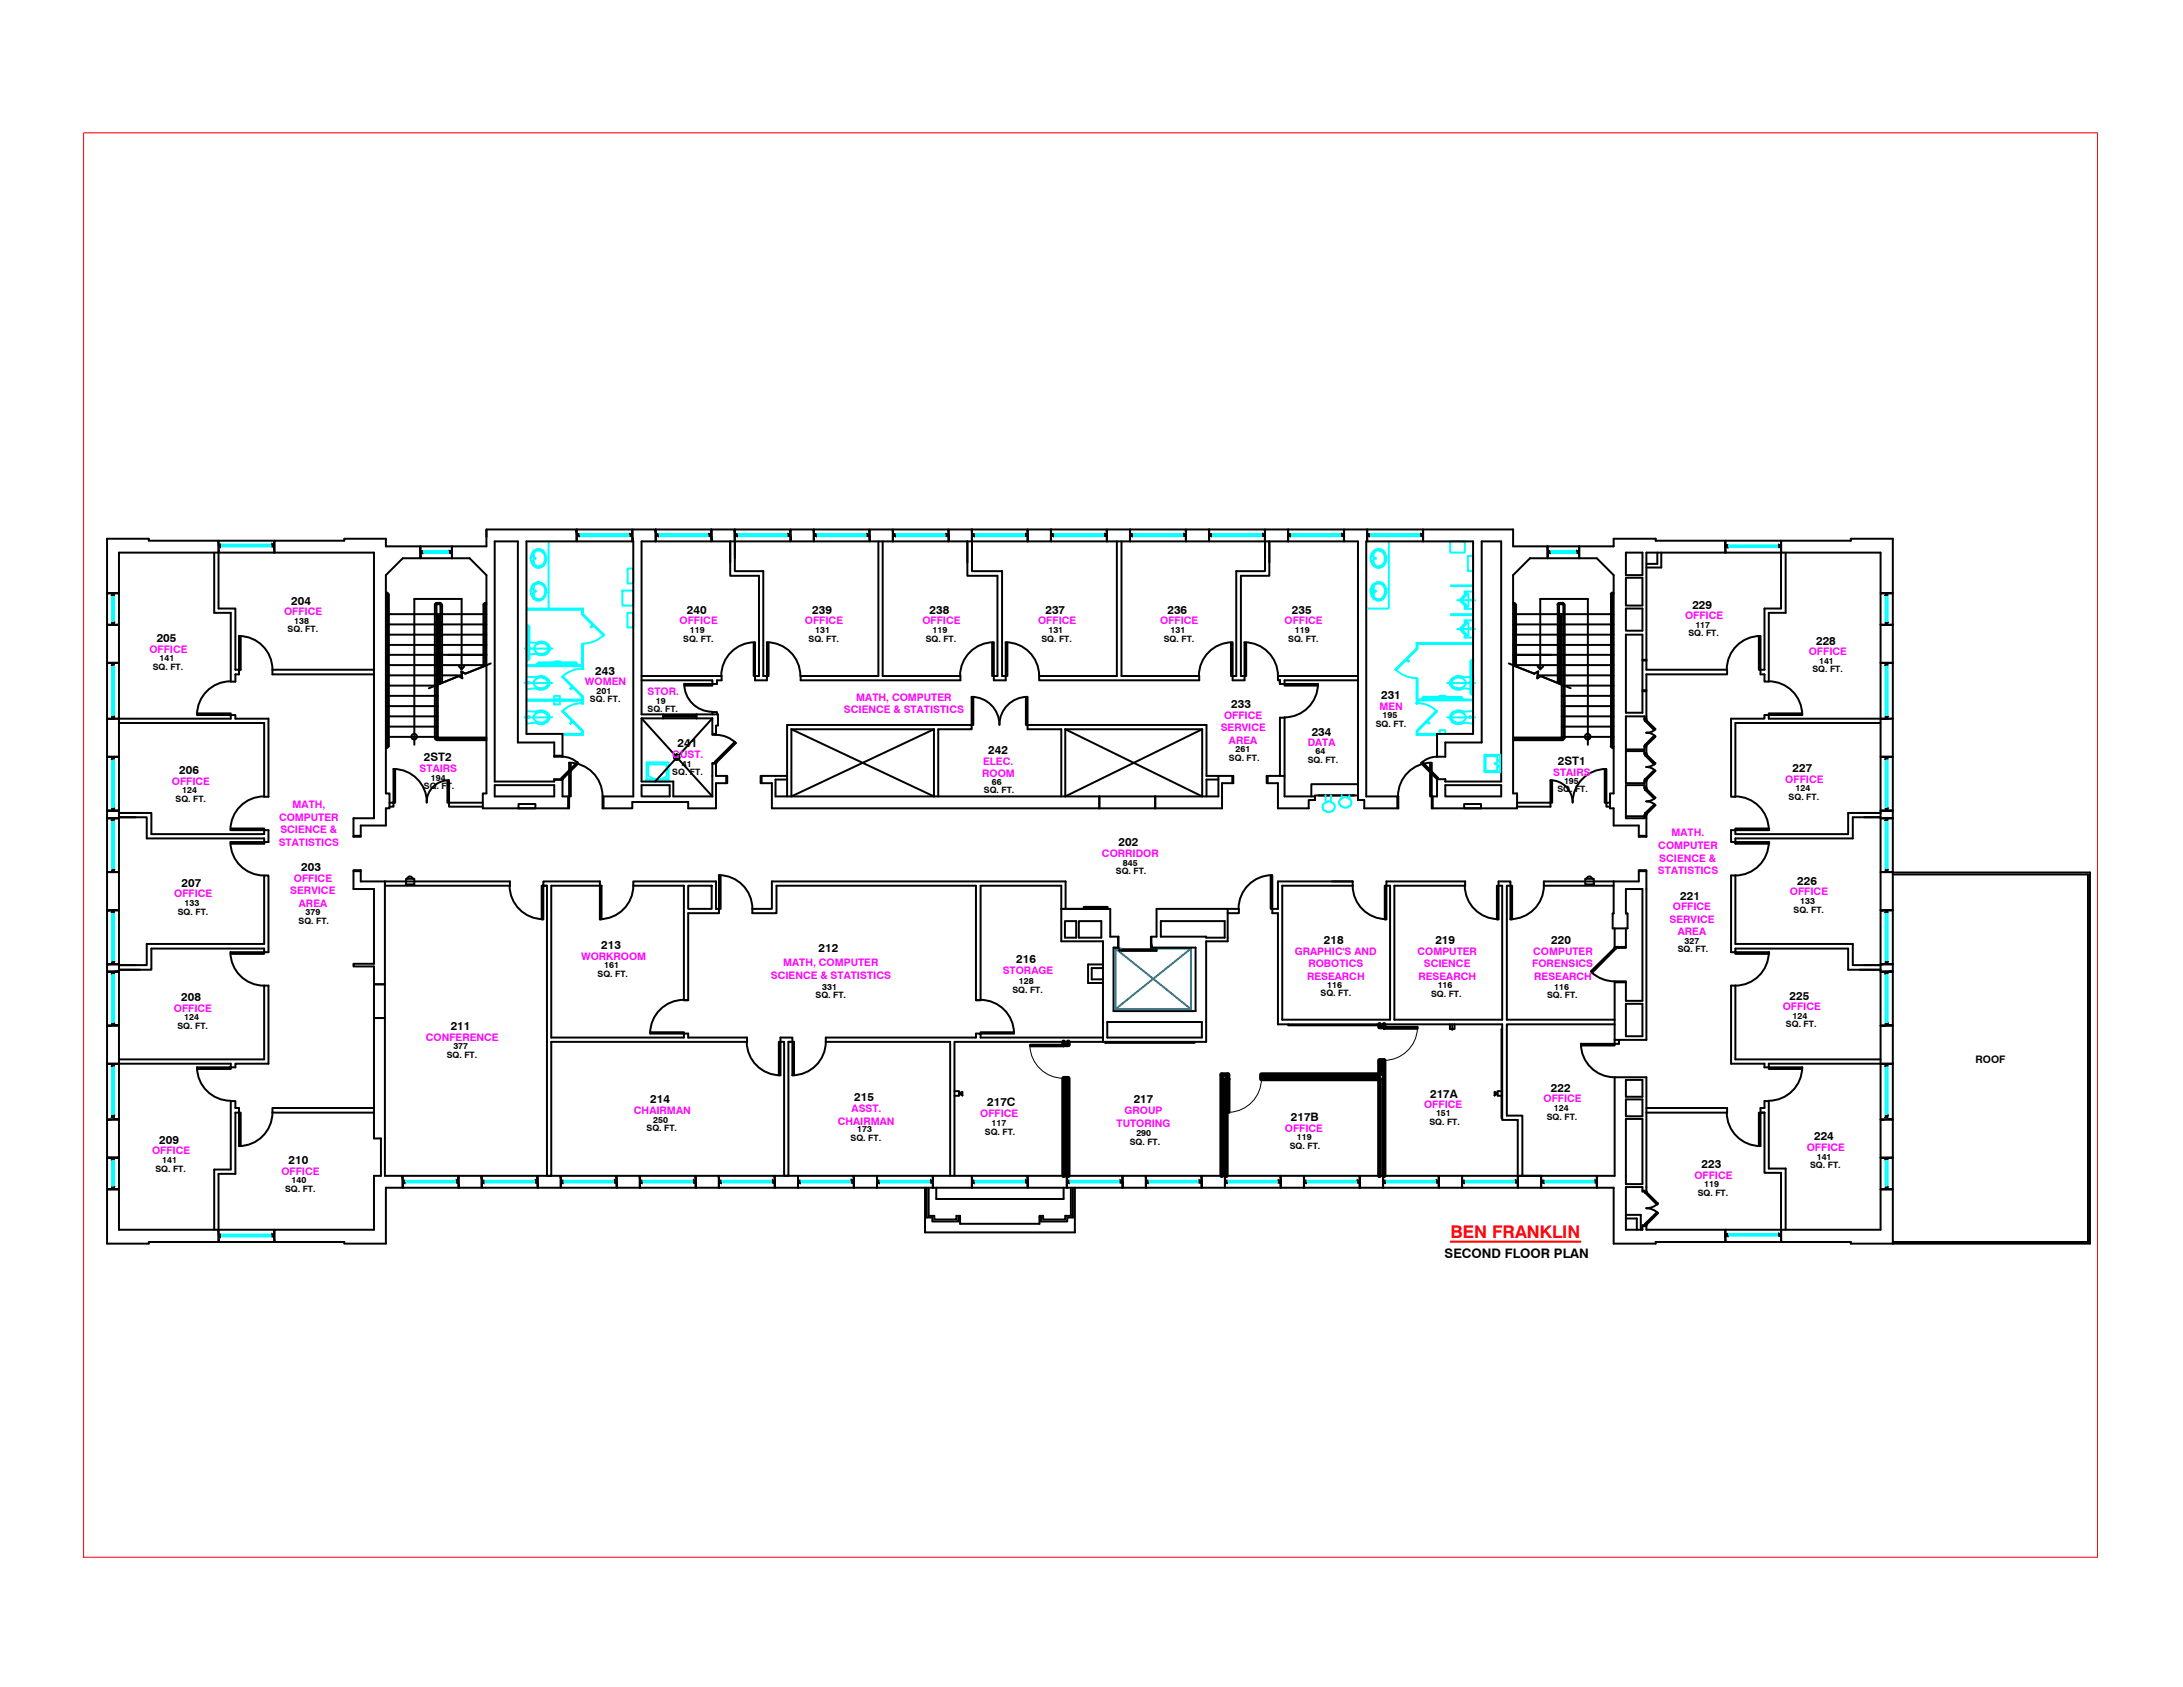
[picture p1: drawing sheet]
<svg xmlns="http://www.w3.org/2000/svg" width="279mm" height="216mm" viewBox="0 0 279 216" stroke-linecap="round" stroke-linejoin="round" font-family="sans-serif">
<defs><g id="words">
<text font-size="2.2" fill="#f00" x="185.7" y="158.4">BEN FRANKLIN</text>
<text font-size="1.7" x="184.9" y="161">SECOND FLOOR PLAN</text>
<g font-size="1.5">
<text x="37.3" y="77.4">204</text>
<text x="216.6" y="77.9">229</text>
<text x="20.1" y="82.2">205</text>
<text x="87.9" y="78.6">240</text>
<text x="104" y="78.6">239</text>
<text x="119" y="78.6">238</text>
<text x="133.8" y="78.6">237</text>
<text x="149.4" y="78.6">236</text>
<text x="165.3" y="78.6">235</text>
<text x="232.4" y="82.5">228</text>
<text x="76.2" y="86.3">243</text>
<text x="176.8" y="89.5">231</text>
<text x="86.7" y="95.6">241</text>
<text x="157.6" y="90.6">233</text>
<text x="167.9" y="94.1">234</text>
<text x="22.9" y="99.1">206</text>
<text x="54.3" y="97.4">2ST2</text>
<text x="126.5" y="96.5">242</text>
<text x="199.4" y="97.9">2ST1</text>
<text x="229.4" y="98.8">227</text>
<text x="23.2" y="113.5">207</text>
<text x="38.6" y="111.5">203</text>
<text x="143.2" y="108.3">202</text>
<text x="230" y="113.2">226</text>
<text x="215" y="115.1">221</text>
<text x="76.9" y="121.5">213</text>
<text x="104.8" y="121.8">212</text>
<text x="130.1" y="123.3">216</text>
<text x="169.4" y="120.8">218</text>
<text x="183.7" y="120.8">219</text>
<text x="198.5" y="120.8">220</text>
<text x="23.2" y="128.1">208</text>
<text x="57.7" y="131.8">211</text>
<text x="229.1" y="127.9">225</text>
<text x="83.2" y="141.2">214</text>
<text x="109.3" y="141">215</text>
<text x="126.4" y="141.6">217C</text>
<text x="145.1" y="141.1">217</text>
<text x="165.2" y="143.5">217B</text>
<text x="183" y="140.5">217A</text>
<text x="198.5" y="139.7">222</text>
<text x="20.4" y="146.4">209</text>
<text x="36.9" y="149">210</text>
<text x="217.8" y="149.5">223</text>
<text x="232.2" y="146">224</text>
</g>
<g font-size="1.3" fill="#f0f">
<text x="19.1" y="83.6">OFFICE</text>
<text x="36.4" y="78.7">OFFICE</text>
<text x="87" y="79.9">OFFICE</text>
<text x="103" y="79.9">OFFICE</text>
<text x="118.1" y="79.9">OFFICE</text>
<text x="132.9" y="79.9">OFFICE</text>
<text x="148.5" y="79.9">OFFICE</text>
<text x="164.4" y="79.9">OFFICE</text>
<text x="215.7" y="79.2">OFFICE</text>
<text x="231.5" y="83.8">OFFICE</text>
<text x="74.9" y="87.7">WOMEN</text>
<text x="82.9" y="88.9">STOR.</text>
<text x="109.6" y="89.7">MATH, COMPUTER</text>
<text x="108" y="91.3">SCIENCE &amp; STATISTICS</text>
<text x="156.2" y="93.6">SERVICE</text>
<text x="156.7" y="92">OFFICE</text>
<text x="157.3" y="95.2">AREA</text>
<text x="167.4" y="95.4">DATA</text>
<text x="176.6" y="90.8">MEN</text>
<text x="22" y="100.4">OFFICE</text>
<text x="53.7" y="98.8">STAIRS</text>
<text x="86" y="97">CUST.</text>
<text x="125.7" y="99.5">ROOM</text>
<text x="125.8" y="97.9">ELEC.</text>
<text x="198.8" y="99.3">STAIRS</text>
<text x="228.5" y="100.2">OFFICE</text>
<text x="35.7" y="105">COMPUTER</text>
<text x="35.9" y="106.6">SCIENCE &amp;</text>
<text x="37.5" y="103.4">MATH,</text>
<text x="213.9" y="107">MATH.</text>
<text x="35.7" y="108.2">STATISTICS</text>
<text x="37.6" y="112.8">OFFICE</text>
<text x="141" y="109.7">CORRIDOR</text>
<text x="212.2" y="111.9">STATISTICS</text>
<text x="212.2" y="108.7">COMPUTER</text>
<text x="212.4" y="110.3">SCIENCE &amp;</text>
<text x="22.3" y="114.8">OFFICE</text>
<text x="37.2" y="114.5">SERVICE</text>
<text x="38.3" y="116.1">AREA</text>
<text x="213.7" y="118.1">SERVICE</text>
<text x="214.1" y="116.5">OFFICE</text>
<text x="214.7" y="119.7">AREA</text>
<text x="229.1" y="114.6">OFFICE</text>
<text x="74.4" y="122.8">WORKROOM</text>
<text x="98.7" y="125.3">SCIENCE &amp; STATISTICS</text>
<text x="100.2" y="123.6">MATH, COMPUTER</text>
<text x="128.3" y="124.7">STORAGE</text>
<text x="165.7" y="122.2">GRAPHIC'S AND</text>
<text x="167.3" y="125.4">RESEARCH</text>
<text x="167.5" y="123.8">ROBOTICS</text>
<text x="181.4" y="122.2">COMPUTER</text>
<text x="181.6" y="125.4">RESEARCH</text>
<text x="182.2" y="123.8">SCIENCE</text>
<text x="196.1" y="123.8">FORENSICS</text>
<text x="196.2" y="122.2">COMPUTER</text>
<text x="196.4" y="125.4">RESEARCH</text>
<text x="22.3" y="129.5">OFFICE</text>
<text x="228.2" y="129.3">OFFICE</text>
<text x="54.5" y="133.2">CONFERENCE</text>
<text x="81.1" y="142.6">CHAIRMAN</text>
<text x="107.2" y="143.9">CHAIRMAN</text>
<text x="109" y="142.3">ASST.</text>
<text x="125.5" y="143">OFFICE</text>
<text x="143.9" y="142.6">GROUP</text>
<text x="182.3" y="141.8">OFFICE</text>
<text x="197.6" y="141.1">OFFICE</text>
<text x="19.5" y="147.7">OFFICE</text>
<text x="142.9" y="144.2">TUTORING</text>
<text x="164.5" y="144.9">OFFICE</text>
<text x="231.3" y="147.3">OFFICE</text>
<text x="36" y="150.3">OFFICE</text>
<text x="216.9" y="150.9">OFFICE</text>
</g>
<text font-size="1.3" x="252.8" y="136">ROOF</text>
<g font-size="1.1">
<text x="36.8" y="80.9">SQ. FT.</text>
<text x="37.7" y="79.8">138</text>
<text x="87.4" y="82.1">SQ. FT.</text>
<text x="88.3" y="81">119</text>
<text x="103.5" y="82.1">SQ. FT.</text>
<text x="104.3" y="81">131</text>
<text x="118.5" y="82.1">SQ. FT.</text>
<text x="119.4" y="81">119</text>
<text x="133.3" y="82.1">SQ. FT.</text>
<text x="134.2" y="81">131</text>
<text x="149" y="82.1">SQ. FT.</text>
<text x="149.8" y="81">131</text>
<text x="164.9" y="82.1">SQ. FT.</text>
<text x="165.7" y="81">119</text>
<text x="216.1" y="81.4">SQ. FT.</text>
<text x="217" y="80.3">117</text>
<text x="19.5" y="85.8">SQ. FT.</text>
<text x="20.4" y="84.7">141</text>
<text x="75.5" y="89.9">SQ. FT.</text>
<text x="76.4" y="88.8">201</text>
<text x="232" y="86">SQ. FT.</text>
<text x="232.8" y="84.9">141</text>
<text x="82.9" y="91.2">SQ. FT.</text>
<text x="83.9" y="90.1">19</text>
<text x="176.1" y="93">SQ. FT.</text>
<text x="176.9" y="91.9">195</text>
<text x="23.3" y="101.5">124</text>
<text x="54.3" y="101">SQ. FT.</text>
<text x="55.1" y="99.9">194</text>
<text x="86" y="99.1">SQ. FT.</text>
<text x="87.3" y="98.2">41</text>
<text x="125.9" y="101.5">SQ. FT.</text>
<text x="126.9" y="100.4">66</text>
<text x="157.3" y="97.4">SQ. FT.</text>
<text x="158.1" y="96.3">261</text>
<text x="167.4" y="97.6">SQ. FT.</text>
<text x="168.4" y="96.5">64</text>
<text x="199.3" y="101.4">SQ. FT.</text>
<text x="200.2" y="100.3">195</text>
<text x="229.8" y="101.3">124</text>
<text x="22.5" y="102.6">SQ. FT.</text>
<text x="228.9" y="102.4">SQ. FT.</text>
<text x="142.8" y="111.9">SQ. FT.</text>
<text x="143.7" y="110.8">845</text>
<text x="22.8" y="117">SQ. FT.</text>
<text x="23.6" y="115.9">133</text>
<text x="38.2" y="118.2">SQ. FT.</text>
<text x="39.1" y="117.1">379</text>
<text x="229.6" y="116.8">SQ. FT.</text>
<text x="230.4" y="115.7">133</text>
<text x="76.5" y="125">SQ. FT.</text>
<text x="77.3" y="123.9">161</text>
<text x="130.4" y="126">128</text>
<text x="214.7" y="121.9">SQ. FT.</text>
<text x="215.6" y="120.8">327</text>
<text x="22.7" y="131.7">SQ. FT.</text>
<text x="23.6" y="130.6">124</text>
<text x="104.4" y="127.7">SQ. FT.</text>
<text x="105.2" y="126.6">331</text>
<text x="129.6" y="127.1">SQ. FT.</text>
<text x="169" y="127.5">SQ. FT.</text>
<text x="169.9" y="126.4">116</text>
<text x="183.2" y="127.6">SQ. FT.</text>
<text x="184" y="126.5">116</text>
<text x="198" y="127.7">SQ. FT.</text>
<text x="198.9" y="126.6">116</text>
<text x="228.6" y="131.5">SQ. FT.</text>
<text x="229.4" y="130.4">124</text>
<text x="57.2" y="135.4">SQ. FT.</text>
<text x="58" y="134.3">377</text>
<text x="83.6" y="143.7">250</text>
<text x="183" y="144">SQ. FT.</text>
<text x="183.8" y="142.9">151</text>
<text x="198" y="143.3">SQ. FT.</text>
<text x="198.9" y="142.2">124</text>
<text x="19.9" y="149.9">SQ. FT.</text>
<text x="20.8" y="148.8">141</text>
<text x="82.7" y="144.8">SQ. FT.</text>
<text x="108.9" y="146">SQ. FT.</text>
<text x="109.7" y="144.9">173</text>
<text x="126.1" y="145.2">SQ. FT.</text>
<text x="126.9" y="144.1">117</text>
<text x="144.6" y="146.5">SQ. FT.</text>
<text x="145.4" y="145.4">290</text>
<text x="165.1" y="147.1">SQ. FT.</text>
<text x="166" y="146">119</text>
<text x="231.7" y="149.5">SQ. FT.</text>
<text x="232.5" y="148.4">141</text>
<text x="36.5" y="152.5">SQ. FT.</text>
<text x="37.3" y="151.4">140</text>
<text x="217.3" y="153.1">SQ. FT.</text>
<text x="218.1" y="152">119</text>
</g>
</g></defs>
<g fill="none" stroke="#0ff" stroke-width=".25">
<path d="M14.3 75.9v4.1M14.6 75.9v4.1M28 69.9h7.1M28 69.7h7.1M53.8 70.8h4.1M53.8 70.5h4.1M67.4 80v.2h.1M67.4 78h7.1v.6h.1l-.1 .1 2.7 2.7M67.4 77.9h7.2v.7l2.7 2.7M67.9 71.5h.1M67.9 75.7h.1M68.2 72.4a.91 .91 0 0 0 1.4 0"/>
<path d="M68.2 76.5a.91 .91 0 0 0 1.4 0M68.2 70.6a1.33 1.33 0 0 0 0 1.7M68.2 74.8a1.33 1.33 0 0 0 0 1.7M68.3 72.1l.3 .3M68.3 76.3l.1 .2a.76 .76 0 0 0 1.1-.1M68.3 70.9v1.3M68.3 75v1.4M68.6 72.4l.3 .1M68.6 70.6l-.3 .2M68.9 70.4l-.3 .1M69 70.5l.5 .2M69.5 74.9a.77 .77 0 0 0-1.2 .1"/>
<path d="M69.5 72.2l-.5 .3M69.5 70.7a1.21 1.21 0 0 1 0 1.5M69.5 74.9a1.21 1.21 0 0 1 0 1.5M69.6 70.6a1.33 1.33 0 0 1 0 1.7M69.6 74.8a1.33 1.33 0 0 1 0 1.7M69.6 70.6a.91 .91 0 0 0-1.4 0M69.6 74.8a.91 .91 0 0 0-1.4 0M70.2 69.3v8.6M73.8 68.4h7.1M73.8 68.6h7.1M79.7 75.6h1.4v1.9h-1.4zM80.3 78.4h.8v1.9h-.8z"/>
<path d="M80.3 72.8h.8v1.9h-.8zM83.9 68.4h7.1M83.9 68.6h7.1M94.1 68.4h7.1M94.1 68.6h7.1M104.2 68.4h7.1M104.2 68.6h7.1M114.3 68.4h7.1M114.3 68.6h7.1M124.4 68.4h7.1M124.4 68.6h7.1M134.5 68.4h7.2"/>
<path d="M134.5 68.6h7.2M144.6 68.4h7.2M144.6 68.6h7.2M154.8 68.4h7.1M154.8 68.6h7.1M164.9 68.4h7.1M164.9 68.6h7.1M175 68.4h7.1M175 68.6h7.1M175.5 71.5h.1M175.5 75.7h.1M175.7 70.6a1.33 1.33 0 0 0 0 1.7"/>
<path d="M175.7 74.8a1.33 1.33 0 0 0 0 1.7M175.8 72.4a.91 .91 0 0 0 1.3 0M175.8 76.5a.91 .91 0 0 0 1.3 0M175.8 72.1l.3 .3M175.8 76.3l.1 .2a.76 .76 0 0 0 1.1-.1M175.8 70.9v1.3M175.8 75v1.4M176.1 72.4l.3 .1M176.1 70.6l-.3 .2M176.4 70.4l-.3 .1M176.4 70.5l.6 .2M177 74.9a.77 .77 0 0 0-1.2 .1"/>
<path d="M177 72.2l-.6 .3M177 70.7a1.21 1.21 0 0 1 0 1.5M177 74.9a1.21 1.21 0 0 1 0 1.5M177.1 70.6a1.33 1.33 0 0 1 0 1.7M177.1 74.8a1.33 1.33 0 0 1 0 1.7M177.1 70.6a.91 .91 0 0 0-1.3 0M177.1 74.8a.91 .91 0 0 0-1.3 0M177.7 69.3v8.6h-2.8M185.6 69.3h1.9v1.4h-1.9zM186.5 76.8h2.3M187 76.6l-.1 .2 .1 .2M187 77l.5 .5"/>
<path d="M187.1 76.8l.5 .7M187.5 77.5l.1 .2M187.5 77.7l-.1 .1 .1 .1M187.5 79.6l.4 .1v1.6l-.4 .1M187.5 75.9l.4 .1v1.6l-.4 .2M187.5 79.7l-.5 .6M187.5 76.1l-.5 .6M187.5 79.4l-.1 .1 .1 .1M187.5 75.7l-.1 .1 .1 .1M187.6 79.6l-.1 .1M187.6 75.9l-.1 .1M187.6 79.4h.9v2.2h-.9"/>
<path d="M187.6 75.7h.9v2.2h-.9M187.6 77.4l.1 .2M187.6 79.9l-.5 .6M187.6 76.2l-.5 .6M187.7 79.6l-.1 .2M187.7 75.9l-.1 .2M187.9 71.1h.6v2h-.6zM188.5 78.6h-2.8v.1h2.8M188.5 74.9h-2.8v.1h2.8M198.1 70.8h4M198.1 70.5h4M220.8 69.8h7.2"/>
<path d="M220.8 70h7.2M241.3 75.9v4.1M241.6 75.9v4.1M14.3 84.8v7.2M14.3 96.8v6.9M14.6 84.8v7.2M14.6 96.8v6.9M67.1 91.8h3.6M67.1 87.4h3.6M67.2 83h3.5M67.3 91l1.3 .1a1.2 1.2 0 0 1 1.7 .6 1.13 1.13 0 0 1-1.7 .8l-1.3 .1zM67.3 86.6l1.3 .1a1.2 1.2 0 0 1 1.7 .6 1.13 1.13 0 0 1-1.7 .8l-1.3 .1z"/>
<path d="M67.3 85.1h7.2v-2.7h.1v3.2h-.1M67.3 89.5h7.2v-.3h.1v.4M67.3 85.2h7.2M67.4 84.2v.3h.1M67.4 82.2l1.2 .1a1.14 1.14 0 0 1 1.8 .8 1.15 1.15 0 0 1-1.8 .6l-1.2 .1zM67.5 80l.2 .1 .1 .2v4M67.5 80.2l.1 4.1M67.5 80h-.1v.3M67.5 84.3h-.1v.3M67.6 84.3h-.1M67.8 84.3l-.1 .1-.2 .1M68.4 91.6a.98 .98 0 0 1 .9-.5 .98 .98 0 0 1 .8 .7 .98 .98 0 0 1-.8 .7 .98 .98 0 0 1-.9-.4z"/>
<path d="M68.4 87.2a.98 .98 0 0 1 .9-.5 .98 .98 0 0 1 .8 .7 .98 .98 0 0 1-.8 .7 .98 .98 0 0 1-.9-.4zM68.6 82.5a1.07 1.07 0 0 1 1.5 .2l.1 .3a.98 .98 0 0 1-.9 .7 .98 .98 0 0 1-.9-.7zM68.7 85v.1h.3M68.9 85v.1h-.2M69 84.9l-.1 .1M69 84.8h-.2l-.1 .2M69 84.9h4.7M69 84.8h4.7M70.9 89.6h.8v.6h-.8zM70.9 89.1h.8v.4h-.8zM71 84.7h.7v.4h-.7zM72 91l2.6 2.5-.1 .1z"/>
<path d="M72 86.6l2.6 2.5-.1 .1zM72 93.9h2.5v-.3h.1v.5h-2.6M73.2 92.3l.1 .1-.2 .2-.1-.1zM73.2 87.9l.1 .1-.2 .2-.1-.1zM73.7 84.9v.1M73.7 84.8h.1l.1 .2M73.7 85v.1h.3M73.9 85v.1h-.3M74.5 90a3.6 3.6 0 0 0-2.6 1M74.5 85.6a3.6 3.6 0 0 0-2.6 1M74.5 85.2v.4h.1h-.1M74.5 85.2v.4"/>
<path d="M74.6 89.5v.5h-.1v-.4h-7.2M74.6 90h-.1h.1M75.6 80.2l.2-.2 .1 .1-.2 .2zM77.3 81.3a3.8 3.8 0 0 1-2.7 1.1M82.7 97.6h2.9v2.4h-2.9zM82.9 99.7l-.2 .2M82.9 99.7h2.5M83 98v1.3M83.1 97.8l-.2 .2M83.1 97.8h2.1M85.1 97.8l.2 .2v1.3a1.87 1.87 0 0 1-2.4-.1M85.4 99.7l.2 .2"/>
<path d="M178.6 85.7a3.8 3.8 0 0 0 2.7 1.1M180 84.5l.1-.1 .2 .2-.1 .1zM181.3 90h.1h-.1M181.4 90a3.6 3.6 0 0 1 2.5 1M182.1 89.4v.1h.2M182.2 89.4v.1h-.3M182.3 89.2l-.2 .1-.1 .1M182.3 89.4h-.1M182.3 89.2h4.7l.1 .1 .1 .1M182.3 89.4h4.7M182.7 92.4v-.1l.3 .2-.1 .1zM183.8 91h.1l-2.5 2.6-.1-.1z"/>
<path d="M183.9 93.9h-2.5v-.3h-.1v.5h2.6M184.3 93.5h.7v.4h-.7zM184.3 89.1h.7v.4h-.7zM185.2 91.8h3.6M185.2 87.4h3.6M185.7 87a1.28 1.28 0 0 1 1.7-.3l1.1-.1v1.6l-1.1-.1a1.13 1.13 0 0 1-1.8-.8zM185.7 91.4a1.28 1.28 0 0 1 1.7-.3l1.1-.1v1.6l-1.1-.1a1.13 1.13 0 0 1-1.8-.8zM186 86.9a.99 .99 0 0 1 1.6 .5 .98 .98 0 0 1-.8 .7 .98 .98 0 0 1-1-.4l-.1-.3zM186 91.3a.99 .99 0 0 1 1.6 .5 .98 .98 0 0 1-.8 .7 .98 .98 0 0 1-1-.4l-.1-.3zM186.5 80.5h2.3M187 80.3l-.1 .2 .1 .1M187 80.7l.5 .6"/>
<path d="M187.1 89.4v.1h.2M187.1 80.4l.5 .7M187.2 89.4v.1h-.2M187.5 81.3l.1 .1M187.5 81.4l-.1 .1 .1 .1M187.6 81.1l.1 .3M188.2 84.7v4l.1 .1 .1 .1M188.4 84.7v4M188.4 84.6v.1M188.4 84.4l-.1 .1-.1 .2M188.5 88.7v.3M188.5 84.4v.3"/>
<path d="M188.5 89.5h-7.1v-2.7h-.1v3.2M188.5 82.4h-7.1v.6h-.1l.1 .1-2.7 2.7M188.5 89.6h-7.1v.4h-.1M188.5 88.6v.3M188.5 82.3h-7.2v.7l-2.7 2.7M190 96.7v2M190 96.7l.1-.1h1.9v2.2h-1.9M190 98.7l.1 .1M190.1 98.6l.1 .1M190.1 96.8v1.8M190.2 96.7l-.1 .1M190.2 98.7h1.4"/>
<path d="M190.2 96.8h1.4M191.6 96.7v2M241.3 84.8v7.2M241.3 96.8v6.9M241.6 84.8v7.2M241.6 96.8v6.9M14.3 104.7v6.9M14.3 116.5v6.9M14.6 104.7v6.9M14.6 116.5v6.9M169.5 102.8a.61 .61 0 0 0 0 .9M169.6 103.7l.2 .2"/>
<path d="M169.7 101.8v.9M169.8 102.6l-.2 .2M170.3 101.8v.8M170.4 102.6l.2 .2M170.4 102.6h-.6M170.6 103.7l-.4 .2h-.4M170.6 102.8a.61 .61 0 0 1 0 .9M171.5 102.4v.6M171.5 103l.1 .2M171.6 103.1l.3 .2M171.7 101.8v.4M171.9 103.3h.6"/>
<path d="M171.9 102.1l-.4 .4M172.5 102.1l.4 .4M172.5 102.1h-.6M172.7 101.8v.4M172.7 103.1l-.2 .2M172.9 103l-.2 .2M172.9 102.4v.6M241.3 104.7v6.9M241.3 116.5v6.9M241.6 104.7v6.9M241.6 116.5v6.9M14.3 124.4v6.9"/>
<path d="M14.3 136.1v6.9M14.6 124.4v6.9M14.6 136.1v6.9M241.3 124.4v6.9M241.3 136.1v6.9M241.6 124.4v6.9M241.6 136.1v6.9M14.3 148.2v4M14.6 148.2v4M28 158h7.1M28 158.2h7.1M51.5 151.1h7.2"/>
<path d="M51.5 151.3h7.2M61.7 151.1h7.1M61.7 151.3h7.1M71.8 151.1h7.1M71.8 151.3h7.1M81.9 151.1h7.2M81.9 151.3h7.2M92 151.1h7.2M92 151.3h7.2M102.1 151.1h7.2M102.1 151.3h7.2M112.3 151.1h7.1"/>
<path d="M112.3 151.3h7.1M124.4 151.1h7.1M124.4 151.3h7.1M136.6 151.1h7.1M136.6 151.3h7.1M146.7 151.1h7.1M146.7 151.3h7.1M156.8 151.1h7.1M156.8 151.3h7.1M166.9 151.1h7.1M166.9 151.3h7.1M177 151.1h7.1"/>
<path d="M177 151.3h7.1M187.1 151.1h7.2M187.1 151.3h7.2M197.3 151.1h7.2M197.3 151.3h7.2M220.8 158.1h7.2M220.8 157.9h7.2M241.3 148.2v4M241.6 148.2v4"/>
<circle cx="68.1" cy="71.1" r=".06"/>
<circle cx="68.1" cy="71.8" r=".06"/>
<circle cx="68.1" cy="76" r=".06"/>
<circle cx="68.1" cy="75.3" r=".06"/>
<circle cx="68.5" cy="75.7" r=".06"/>
<circle cx="68.5" cy="71.5" r=".06"/>
<circle cx="175.6" cy="75.3" r=".06"/>
<circle cx="175.6" cy="76" r=".06"/>
<circle cx="175.6" cy="71.8" r=".06"/>
<circle cx="175.6" cy="71.1" r=".06"/>
<circle cx="176" cy="75.7" r=".06"/>
<circle cx="176" cy="71.5" r=".06"/>
<circle cx="188.2" cy="76.8" r=".06"/>
<circle cx="67.7" cy="91.8" r=".11"/>
<circle cx="67.7" cy="87.4" r=".11"/>
<circle cx="67.7" cy="83" r=".11"/>
<circle cx="188.2" cy="87.4" r=".11"/>
<circle cx="188.2" cy="91.8" r=".11"/>
<circle cx="188.2" cy="80.5" r=".06"/>
<circle cx="191.4" cy="97.7" r=".06"/>
<circle cx="191.8" cy="98.1" r=".06"/>
<circle cx="191.8" cy="97.3" r=".06"/>
</g>
<g fill="#000" stroke="#000" stroke-width=".13">
<path d="M13.7 75.8v.2l1.5-.2zM13.7 76l1.5-.2v.2z"/>
<path d="M13.7 79.9v.1l1.5-.1zM13.7 80l1.5-.1v.1z"/>
<path d="M14.3 76.2h.3v-.3zM14.3 75.9h.3l-.3 .3z"/>
<path d="M14.3 79.9h.3v-.2zM14.3 79.7h.3l-.3 .2z"/>
<path d="M27.9 69.2l.1 1.5v-1.5zM27.9 69.2l.1 1.5h-.1z"/>
<path d="M28 69.6l.2 .4v-.4zM28 69.6l.2 .4h-.2z"/>
<path d="M34.8 69.6l.2 .4v-.4zM34.8 69.6l.2 .4h-.2z"/>
<path d="M35 69.2l.2 1.5v-1.5zM35 69.2l.2 1.5h-.2z"/>
<path d="M53.7 69.9l.2 1.5v-1.5zM53.7 69.9l.2 1.5h-.2z"/>
<path d="M53.9 70.5l.2 .3v-.3zM53.9 70.5l.2 .3h-.2z"/>
<path d="M57.5 70.5l.3 .3v-.3zM57.5 70.5l.3 .3h-.3z"/>
<path d="M57.8 69.9l.1 1.5v-1.5zM57.8 69.9l.1 1.5h-.1z"/>
<path d="M73.7 67.8l.2 1.5v-1.5zM73.7 67.8l.2 1.5h-.2z"/>
<path d="M73.9 68.3l.2 .4v-.4zM73.9 68.3l.2 .4h-.2z"/>
<path d="M80.6 68.3l.3 .4v-.4zM80.6 68.3l.3 .4h-.3z"/>
<path d="M80.9 67.8l.1 1.5v-1.5zM80.9 67.8l.1 1.5h-.1z"/>
<path d="M83.8 67.8l.2 1.5v-1.5zM83.8 67.8l.2 1.5h-.2z"/>
<path d="M84 68.3l.2 .4v-.4zM84 68.3l.2 .4h-.2z"/>
<path d="M90.7 68.3l.3 .4v-.4zM90.7 68.3l.3 .4h-.3z"/>
<path d="M91 67.8l.1 1.5v-1.5zM91 67.8l.1 1.5h-.1z"/>
<path d="M94 67.8l.1 1.5v-1.5zM94 67.8l.1 1.5h-.1z"/>
<path d="M94.1 68.3l.2 .4v-.4zM94.1 68.3l.2 .4h-.2z"/>
<path d="M100.9 68.3l.2 .4v-.4zM100.9 68.3l.2 .4h-.2z"/>
<path d="M101.1 67.8l.1 1.5v-1.5zM101.1 67.8l.1 1.5h-.1z"/>
<path d="M104.1 67.8l.1 1.5v-1.5zM104.1 67.8l.1 1.5h-.1z"/>
<path d="M104.3 68.3l.2 .4v-.4zM104.3 68.3l.2 .4h-.2z"/>
<path d="M111 68.3l.2 .4v-.4zM111 68.3l.2 .4h-.2z"/>
<path d="M111.2 67.8l.2 1.5v-1.5zM111.2 67.8l.2 1.5h-.2z"/>
<path d="M114.2 67.8l.1 1.5v-1.5zM114.2 67.8l.1 1.5h-.1z"/>
<path d="M114.4 68.3l.2 .4v-.4zM114.4 68.3l.2 .4h-.2z"/>
<path d="M121.1 68.3l.3 .4v-.4zM121.1 68.3l.3 .4h-.3z"/>
<path d="M121.4 67.8l.1 1.5v-1.5zM121.4 67.8l.1 1.5h-.1z"/>
<path d="M124.3 67.8l.1 1.5v-1.5zM124.3 67.8l.1 1.5h-.1z"/>
<path d="M124.5 68.3l.2 .4v-.4zM124.5 68.3l.2 .4h-.2z"/>
<path d="M131.3 68.3l.2 .4v-.4zM131.3 68.3l.2 .4h-.2z"/>
<path d="M131.5 67.8l.1 1.5v-1.5zM131.5 67.8l.1 1.5h-.1z"/>
<path d="M134.4 67.8l.2 1.5v-1.5zM134.4 67.8l.2 1.5h-.2z"/>
<path d="M134.6 68.3l.2 .4v-.4zM134.6 68.3l.2 .4h-.2z"/>
<path d="M141.4 68.3l.2 .4v-.4zM141.4 68.3l.2 .4h-.2z"/>
<path d="M141.6 67.8l.1 1.5v-1.5zM141.6 67.8l.1 1.5h-.1z"/>
<path d="M144.6 67.8l.1 1.5v-1.5zM144.6 67.8l.1 1.5h-.1z"/>
<path d="M144.7 68.3l.2 .4v-.4zM144.7 68.3l.2 .4h-.2z"/>
<path d="M151.5 68.3l.2 .4v-.4zM151.5 68.3l.2 .4h-.2z"/>
<path d="M151.7 67.8l.1 1.5v-1.5zM151.7 67.8l.1 1.5h-.1z"/>
<path d="M154.7 67.8l.1 1.5v-1.5zM154.7 67.8l.1 1.5h-.1z"/>
<path d="M154.8 68.3l.3 .4v-.4zM154.8 68.3l.3 .4h-.3z"/>
<path d="M161.6 68.3l.2 .4v-.4zM161.6 68.3l.2 .4h-.2z"/>
<path d="M161.8 67.8l.2 1.5v-1.5zM161.8 67.8l.2 1.5h-.2z"/>
<path d="M164.8 67.8l.1 1.5v-1.5zM164.8 67.8l.1 1.5h-.1z"/>
<path d="M165 68.3l.2 .4v-.4zM165 68.3l.2 .4h-.2z"/>
<path d="M171.7 68.3l.2 .4v-.4zM171.7 68.3l.2 .4h-.2z"/>
<path d="M171.9 67.8l.2 1.5v-1.5zM171.9 67.8l.2 1.5h-.2z"/>
<path d="M174.9 67.8l.1 1.5v-1.5zM174.9 67.8l.1 1.5h-.1z"/>
<path d="M175.1 68.3l.2 .4v-.4zM175.1 68.3l.2 .4h-.2z"/>
<path d="M181.8 68.3l.3 .4v-.4zM181.8 68.3l.3 .4h-.3z"/>
<path d="M182.1 67.8l.1 1.5v-1.5zM182.1 67.8l.1 1.5h-.1z"/>
<path d="M198 69.9l.1 1.5v-1.5zM198 69.9l.1 1.5h-.1z"/>
<path d="M198.1 70.5l.3 .3v-.3zM198.1 70.5l.3 .3h-.3z"/>
<path d="M201.8 70.5l.2 .3v-.3zM201.8 70.5l.2 .3h-.2z"/>
<path d="M202.1 69.9l.1 1.5v-1.5zM202.1 69.9l.1 1.5h-.1z"/>
<path d="M220.8 69.2l.1 1.5v-1.5zM220.8 69.2l.1 1.5h-.1z"/>
<path d="M220.9 69.7l.2 .4v-.4zM220.9 69.7l.2 .4h-.2z"/>
<path d="M227.7 69.7l.2 .4v-.4zM227.7 69.7l.2 .4h-.2z"/>
<path d="M227.9 69.2l.1 1.5v-1.5zM227.9 69.2l.1 1.5h-.1z"/>
<path d="M240.7 79.9v.1l1.6-.1zM240.7 80l1.6-.1v.1z"/>
<path d="M240.7 75.8v.2l1.6-.2zM240.7 76l1.6-.2v.2z"/>
<path d="M241.3 75.9v.3l.3-.3zM241.3 76.2l.3-.3v.3z"/>
<path d="M241.3 79.7v.2l.3-.2zM241.3 79.9l.3-.2v.2z"/>
<path d="M13.7 96.8v.1l1.5-.1zM13.7 96.9l1.5-.1v.1z"/>
<path d="M13.7 84.8v.1l1.5-.1zM13.7 84.9l1.5-.1v.1z"/>
<path d="M13.7 91.9v.1l1.5-.1zM13.7 92l1.5-.1v.1z"/>
<path d="M14.3 85.1h.3v-.2zM14.3 84.9h.3l-.3 .2z"/>
<path d="M14.3 91.9h.3v-.2zM14.3 91.7h.3l-.3 .2z"/>
<path d="M14.3 97.1h.3v-.2zM14.3 96.9h.3l-.3 .2z"/>
<path d="M240.7 96.8v.1l1.6-.1zM240.7 96.9l1.6-.1v.1z"/>
<path d="M240.7 91.9v.1l1.6-.1zM240.7 92l1.6-.1v.1z"/>
<path d="M240.7 84.8v.1l1.6-.1zM240.7 84.9l1.6-.1v.1z"/>
<path d="M241.3 84.9v.2l.3-.2zM241.3 85.1l.3-.2v.2z"/>
<path d="M241.3 91.7v.2l.3-.2zM241.3 91.9l.3-.2v.2z"/>
<path d="M241.3 96.9v.2l.3-.2zM241.3 97.1l.3-.2v.2z"/>
<path d="M13.7 116.4v.2l1.5-.2zM13.7 116.6l1.5-.2v.2z"/>
<path d="M13.7 111.6v.1l1.5-.1zM13.7 111.7l1.5-.1v.1z"/>
<path d="M13.7 103.7v.1l1.5-.1zM13.7 103.8l1.5-.1v.1z"/>
<path d="M13.7 104.7v.1l1.5-.1zM13.7 104.8l1.5-.1v.1z"/>
<path d="M14.3 103.7h.3v-.3zM14.3 103.4h.3l-.3 .3z"/>
<path d="M14.3 105h.3v-.2zM14.3 104.8h.3l-.3 .2z"/>
<path d="M14.3 111.6h.3v-.3zM14.3 111.3h.3l-.3 .3z"/>
<path d="M14.3 116.8h.3v-.3zM14.3 116.5h.3l-.3 .3z"/>
<path d="M143 119.9l.2 1.4v-1.4zM143 119.9l.2 1.4h-.2z"/>
<path d="M147.3 119.9l.1 1.4v-1.4zM147.3 119.9l.1 1.4h-.1z"/>
<path d="M240.7 116.4v.2l1.6-.2zM240.7 116.6l1.6-.2v.2z"/>
<path d="M240.7 111.6v.1l1.6-.1zM240.7 111.7l1.6-.1v.1z"/>
<path d="M240.7 104.7v.1l1.6-.1zM240.7 104.8l1.6-.1v.1z"/>
<path d="M240.7 103.7v.1l1.6-.1zM240.7 103.8l1.6-.1v.1z"/>
<path d="M241.3 103.4v.3l.3-.3zM241.3 103.7l.3-.3v.3z"/>
<path d="M241.3 104.8v.2l.3-.2zM241.3 105l.3-.2v.2z"/>
<path d="M241.3 111.3v.3l.3-.3zM241.3 111.6l.3-.3v.3z"/>
<path d="M241.3 116.5v.3l.3-.3zM241.3 116.8l.3-.3v.3z"/>
<path d="M13.7 136.1v.1l1.5-.1zM13.7 136.2l1.5-.1v.1z"/>
<path d="M13.7 131.2v.1l1.5-.1zM13.7 131.3l1.5-.1v.1z"/>
<path d="M13.7 123.3v.2l1.5-.2zM13.7 123.5l1.5-.2v.2z"/>
<path d="M13.7 124.3v.1l1.5-.1zM13.7 124.4l1.5-.1v.1z"/>
<path d="M14.3 123.3h.3v-.2zM14.3 123.1h.3l-.3 .2z"/>
<path d="M14.3 124.6h.3v-.2zM14.3 124.4h.3l-.3 .2z"/>
<path d="M14.3 131.2h.3v-.2zM14.3 131h.3l-.3 .2z"/>
<path d="M14.3 136.4h.3v-.2zM14.3 136.2h.3l-.3 .2z"/>
<path d="M240.7 136.1v.1l1.6-.1zM240.7 136.2l1.6-.1v.1z"/>
<path d="M240.7 131.2v.1l1.6-.1zM240.7 131.3l1.6-.1v.1z"/>
<path d="M240.7 123.3v.2l1.6-.2zM240.7 123.5l1.6-.2v.2z"/>
<path d="M240.7 124.3v.1l1.6-.1zM240.7 124.4l1.6-.1v.1z"/>
<path d="M241.3 123.1v.2l.3-.2zM241.3 123.3l.3-.2v.2z"/>
<path d="M241.3 124.4v.2l.3-.2zM241.3 124.6l.3-.2v.2z"/>
<path d="M241.3 131v.2l.3-.2zM241.3 131.2l.3-.2v.2z"/>
<path d="M241.3 136.2v.2l.3-.2zM241.3 136.4l.3-.2v.2z"/>
<path d="M13.7 152.1v.2l1.5-.2zM13.7 152.3l1.5-.2v.2z"/>
<path d="M13.7 148.1v.1l1.5-.1zM13.7 148.2l1.5-.1v.1z"/>
<path d="M13.7 143.2v.1l1.5-.1zM13.7 143.3l1.5-.1v.1z"/>
<path d="M14.3 143h.3v-.3zM14.3 142.7h.3l-.3 .3z"/>
<path d="M14.3 148.4h.3v-.2zM14.3 148.2h.3l-.3 .2z"/>
<path d="M14.3 152.1h.3v-.2zM14.3 151.9h.3l-.3 .2z"/>
<path d="M28 157.9v.4h.2zM28 157.9h.2v.4z"/>
<path d="M27.9 157.4l.1 1.5v-1.5zM27.9 157.4l.1 1.5h-.1z"/>
<path d="M34.8 157.9v.4h.2zM34.8 157.9h.2v.4z"/>
<path d="M35 157.4l.2 1.5v-1.5zM35 157.4l.2 1.5h-.2z"/>
<path d="M51.5 150.5v1.5h.1zM51.5 150.5h.1v1.5z"/>
<path d="M51.6 151v.4h.2zM51.6 151h.2v.4z"/>
<path d="M58.4 151v.4h.2zM58.4 151h.2v.4z"/>
<path d="M58.6 150.5v1.5h.1zM58.6 150.5h.1v1.5z"/>
<path d="M61.6 150.5v1.5h.1zM61.6 150.5h.1v1.5z"/>
<path d="M61.7 151v.4h.2zM61.7 151h.2v.4z"/>
<path d="M68.5 151v.4h.2zM68.5 151h.2v.4z"/>
<path d="M68.7 150.5v1.5h.2zM68.7 150.5h.2v1.5z"/>
<path d="M71.7 150.5v1.5h.1zM71.7 150.5h.1v1.5z"/>
<path d="M71.8 151v.4h.2zM71.8 151h.2v.4z"/>
<path d="M78.6 151v.4h.3zM78.6 151h.3v.4z"/>
<path d="M78.9 150.5v1.5h.1zM78.9 150.5h.1v1.5z"/>
<path d="M81.8 150.5v1.5h.1zM81.8 150.5h.1v1.5z"/>
<path d="M81.9 151v.4h.3zM81.9 151h.3v.4z"/>
<path d="M88.8 151v.4h.2zM88.8 151h.2v.4z"/>
<path d="M89 150.5v1.5h.1zM89 150.5h.1v1.5z"/>
<path d="M91.9 150.5v1.5h.2zM91.9 150.5h.2v1.5z"/>
<path d="M92.1 151v.4h.2zM92.1 151h.2v.4z"/>
<path d="M98.9 151v.4h.2zM98.9 151h.2v.4z"/>
<path d="M99.1 150.5v1.5h.1zM99.1 150.5h.1v1.5z"/>
<path d="M102.1 150.5v1.5h.1zM102.1 150.5h.1v1.5z"/>
<path d="M102.2 151v.4h.2zM102.2 151h.2v.4z"/>
<path d="M109 151v.4h.2zM109 151h.2v.4z"/>
<path d="M109 151l.2 .4v-.4zM109 151l.2 .4h-.2z"/>
<path d="M109.2 150.5v1.5h.1zM109.2 150.5h.1v1.5z"/>
<path d="M112.2 150.5v1.5h.1zM112.2 150.5h.1v1.5z"/>
<path d="M112.3 151v.4h.2zM112.3 151h.2v.4z"/>
<path d="M119.1 151v.4h.2zM119.1 151h.2v.4z"/>
<path d="M119.3 150.5v1.5h.2zM119.3 150.5h.2v1.5z"/>
<path d="M124.3 150.5v1.5h.1zM124.3 150.5h.1v1.5z"/>
<path d="M124.4 151v.4h.3zM124.4 151h.3v.4z"/>
<path d="M131.3 151v.4h.2zM131.3 151h.2v.4z"/>
<path d="M131.5 150.5v1.5h.1zM131.5 150.5h.1v1.5z"/>
<path d="M136.5 150.5v1.5h.1zM136.5 150.5h.1v1.5z"/>
<path d="M136.6 151v.4h.2zM136.6 151h.2v.4z"/>
<path d="M143.4 151v.4h.2zM143.4 151h.2v.4z"/>
<path d="M143.6 150.5v1.5h.1zM143.6 150.5h.1v1.5z"/>
<path d="M146.7 151v.4h.2zM146.7 151h.2v.4z"/>
<path d="M146.6 150.5l.1 1.5v-1.5zM146.6 150.5l.1 1.5h-.1z"/>
<path d="M153.5 151v.4h.2zM153.5 151h.2v.4z"/>
<path d="M153.7 150.5l.2 1.5v-1.5zM153.7 150.5l.2 1.5h-.2z"/>
<path d="M156.8 151v.4h.2zM156.8 151h.2v.4z"/>
<path d="M156.7 150.5l.1 1.5v-1.5zM156.7 150.5l.1 1.5h-.1z"/>
<path d="M163.6 151v.4h.3zM163.6 151h.3v.4z"/>
<path d="M163.9 150.5l.1 1.5v-1.5zM163.9 150.5l.1 1.5h-.1z"/>
<path d="M166.9 151v.4h.3zM166.9 151h.3v.4z"/>
<path d="M166.8 150.5l.1 1.5v-1.5zM166.8 150.5l.1 1.5h-.1z"/>
<path d="M173.7 151v.4h.3zM173.7 151h.3v.4z"/>
<path d="M174 150.5l.1 1.5v-1.5zM174 150.5l.1 1.5h-.1z"/>
<path d="M177 151v.4h.3zM177 151h.3v.4z"/>
<path d="M176.9 150.5l.2 1.5v-1.5zM176.9 150.5l.2 1.5h-.2z"/>
<path d="M183.8 151v.4h.3zM183.8 151h.3v.4z"/>
<path d="M184.1 150.5l.1 1.5v-1.5zM184.1 150.5l.1 1.5h-.1z"/>
<path d="M187.1 151v.4h.3zM187.1 151h.3v.4z"/>
<path d="M187.1 150.5l.1 1.5v-1.5zM187.1 150.5l.1 1.5h-.1z"/>
<path d="M194 151v.4h.2zM194 151h.2v.4z"/>
<path d="M194.2 150.5l.1 1.5v-1.5zM194.2 150.5l.1 1.5h-.1z"/>
<path d="M197.2 150.5l.1 1.5v-1.5zM197.2 150.5l.1 1.5h-.1z"/>
<path d="M197.3 151v.4h.3zM197.3 151h.3v.4z"/>
<path d="M204.2 151v.4h.2zM204.2 151h.2v.4z"/>
<path d="M204.3 150.5l.2 1.5v-1.5zM204.3 150.5l.2 1.5h-.2z"/>
<path d="M220.9 157.8v.4h.2zM220.9 157.8h.2v.4z"/>
<path d="M220.8 157.4l.1 1.5v-1.5zM220.8 157.4l.1 1.5h-.1z"/>
<path d="M227.7 157.8v.4h.2zM227.7 157.8h.2v.4z"/>
<path d="M227.9 157.4l.1 1.5v-1.5zM227.9 157.4l.1 1.5h-.1z"/>
<path d="M240.7 148.1v.1l1.6-.1zM240.7 148.2l1.6-.1v.1z"/>
<path d="M240.7 152.1v.2l1.6-.2zM240.7 152.3l1.6-.2v.2z"/>
<path d="M240.7 143.2v.1l1.6-.1zM240.7 143.3l1.6-.1v.1z"/>
<path d="M241.3 142.7v.3l.3-.3zM241.3 143l.3-.3v.3z"/>
<path d="M241.3 148.2v.2l.3-.2zM241.3 148.4l.3-.2v.2z"/>
<path d="M241.3 151.9v.2l.3-.2zM241.3 152.1l.3-.2v.2z"/>
</g>
<g fill="none" stroke="#000" stroke-width=".25">
<path d="M13.7 80v-4.1h1.5v4.1M13.7 80v4.8M13.7 80h1.5M15.2 80v4.8M27.4 70.7v7.7h2.1v8.8h.6v-.9h.5v-.6h.2v-4.3h-.2v4.3M28 69.2v8.7h2.1v7.8h.7M35.1 69.2h-16.1v-.3h-5.3v7M49.4 76h.1M49.4 75.8h.1M49.4 79.9h12.9M49.4 78.6h12.9M49.5 76v19.5"/>
<path d="M49.5 75.8l.2 .1v.2M49.8 76.1v19.4M53.8 71.4h-2.3l-2.1 2.2v27.9h.5v1.9h-.5v2.2h-3.2v1.5h-1v-2.4h2.7v-34h-32.7v5.2M53.8 69.9h-4.4v-1h-5.3v.3h-9v1.5M55.9 77.4v17.1M56 78.6v15.8h6.3M56.2 78.6v8.9M56.3 77.3l.1 10.2M56.3 77.2h.2v.2M56.3 77.3l-.5 .1M56.3 77.2h-.4h-.2v.2v17.1M56.6 77.4v10"/>
<path d="M57.9 71.4h2.2l2.2 2.2v27.9h-.5v1.9h11v-1.5M57.9 69.9h-4.1v1.5h4.1M62.1 77.4v7.8M62.1 77.2h-.2v.2v7.9M62.1 77.3l-.1 .1M62.1 77.2h.2M62.1 77.3h.2M62.3 67.9v.8M73.8 67.8v1.5h7.3v32.6h-4v1.5h3.8v-.8h7.2v.8h3.5v-3.2h1.5v-.9h-1.5v-1.7h-.4v4.3M73.8 67.8h-11.5v2.1h-4.4v1.5M73.8 67.8h10.1M73.8 69.3h-6.4v24.6h4.6v2.9h-1.1v-1.8h-4.6v-25.7h-3v30.7h7.6v-.3h1.1"/>
<path d="M80.9 67.8v1.5M83.9 67.8h7.1v1.1M83.9 67.8v1.5M91 69.3h-8.9v22.1h2.8v.5M94.1 69.3v3.8h3.6v13.4h.7v-4.3h-.2v4.9h-1.6v-.6h-.1v-4.3h.1v4.3h.5v-12.8h-3.6v-4.4v2.7M94.1 68.9v-1.1h-3.1v1.5h3.1M94.1 69.3v2.1M94.1 69.3h7.1M101.2 67.8h-7.1v1.5M104.2 67.8h-3v1.5h3M104.2 67.8h7.1M104.2 69.3h7.1"/>
<path d="M104.2 67.8v1.5M112.4 69.3v17.2h-9.9v.6h20.4v-.6h-9.9v-17.2M114.3 67.8h-3v1.5h3M114.3 69.3h17.2M121.4 67.8h-7.1v1.5M124.4 69.3v3.8h3.9v13.4h.4v-4.3h.2v4.3h-.2v.6h-1.5v-4.9h-.2v4.3h.7v-12.8h-3.9v-4.4v2.7M124.4 67.8h-3v1.5M124.4 67.8v3.6M124.4 67.8h7.1M131.5 69.3h10.2M134.5 67.8h-3v1.5M134.5 67.8h7.2"/>
<path d="M134.5 67.8v1.5M141.7 69.3h10.1M142.9 69.3v17.2h-9.9v.6h20.5v-.6h-10v-17.2M144.6 67.8h-2.9v1.5M144.6 67.8h7.2M144.6 67.8v1.5M151.8 69.3h10.1M154.8 67.8h-3v1.5M154.8 67.8h7.1M154.8 67.8v1.5M161.9 69.3v3.8h-3.7v13.4h-.4v-4.3h-.2v4.3h.2v.6h1.5v-4.9h.2v4.3h-.7v-12.8h3.7v-4.4v2.7M161.9 69.3v2.1"/>
<path d="M164.9 67.8h-3v1.5h3M164.9 67.8h7.1M164.9 69.3h7.1M164.9 67.8v1.5M175 67.8h18.7v2.1h12.8v-1h5.4v.3h16.1M175 67.8h-3v1.5h1.8v33.1M175 67.8v1.5M182.1 67.8v1.5M193.7 77.2h.2l.1 .2M193.7 77.3l.1 .1M193.7 79.9h12.8M193.7 78.6h12.8"/>
<path d="M193.9 77.4v7.8M194 77.4v7.9M198.1 71.4h-2.3l-2.1 2.2v27.9h.5v1.9h-11v-1.5h.7v-2.2l-2-2 .2-.2 2 2.1-.2 .1 .2-.1M198.1 69.9v1.5h4M199.4 77.4v10M199.5 77.4v10.1M199.6 77.3l-.1 .1M199.6 77.2h-.2l-.1 .2M199.6 77.2h.4M199.6 77.3h.4M199.7 78.6v8.9M199.9 78.6v15.8h-6.2"/>
<path d="M200 77.3l.1 .1M200 77.2h.2v.2M200.1 77.4v17.1M200.3 77.4v17.1M202.1 71.4h2.3l2.1 2.2v27.9h-.4v1.9h.4v2.2h3.2v1.5h1v-2.8h-.2v.4h-2.4v-4.2h2.4v.4h.2v-1h-.2v.3h-2.4v-8.5h2.4v.4h.2v-3.8h-.5v2.9h-2.1v-10h2.1v3.3h.5M202.1 69.9v1.5M206.2 76.1v19.4M206.4 76.1v19.4M206.4 76l-.1 .1M206.4 75.8l-.2 .1-.1 .2M206.4 76h.1M206.4 75.8h.1"/>
<path d="M208.1 73.9h2.1v3.6h-2.1zM208.1 77.9h2.1v2.8h-2.1zM208.1 70.7h2.1v2.9h-2.1zM212.1 70.7v1.5h-1.4M212.6 70.7v1.9h-1.9M220.8 69.2v1.5M228.5 70.7v7.7h-2.1v8.8h-.6v-.9h-.5v-.6h-.2v-4.3h.2v4.3h.5v-7.8h2.2v-8.7h8.9v-.3h5.4v11.1M240.7 80v-9.3h-30v15h10.4v.6h-10.4v2M240.7 80h1.6M240.7 80v4.8M240.7 75.9h1.6M242.3 80v4.8"/>
<path d="M13.7 96.8v19.7M13.7 92v4.8h1.5M13.7 84.8v7.2h1.5v-7.2M13.7 84.8h1.5M15.2 92.5h18.6v9.5h.6v-10h-4.3v-.5h-.6v-.2h-4.2v.2h4.2v.5h-14.3v19.6M29.5 87.2a4.3 4.3 0 0 0-4.3 4.3M30.6 81.4a4.3 4.3 0 0 1 4.3 4.3M47.9 85.7h-13v.6h13M49.4 95.7h.1M49.4 95.5h.1M49.4 82.5h12.9M49.4 93h6.6"/>
<path d="M49.4 85.1h6.6M49.4 86.4h6.6M49.4 87.7h6.6M49.4 89.1h6.6M49.4 83.8h6.6M49.4 90.4h6.6M49.4 91.7h6.6M49.4 81.2h12.9M49.4 94.3h6.6M49.7 95.5v.1l-.2 .1M50.3 98.4a4.3 4.3 0 0 1 4.3 4.3M55.7 94.5v.1l.2 .1"/>
<path d="M55.8 94.5h.1M55.9 94.7h6.4M55.9 94.6h6.4M56.2 85.1h6.1M56.2 86.4h2.9M56.2 83.8h6.1M57.3 99.9h.2v2.8h-.2zM57.5 99.9a2.86 2.86 0 0 0-2.9 2.8M58.7 85.3l.4 .4v-9h-6.1v18.6M59.4 85.3l-.3 .4M62.3 85.2l-2.8 1-.5-.3 .2 .9-.5-.3-2.7 1.1M62.8 84.9l-3.3 1.3-.5-.3 .2 .9-.5-.3-3.8 1.6"/>
<path d="M70.9 96.7h1.1M70.9 99.8h1.1M71.9 99.6l.1 .1-.1-.1 2-2.1 .1 .2-2 2M72 96.8a2.86 2.86 0 0 1 2 .9M72 99.7v2.2h.8M72.8 97.6a4.3 4.3 0 0 1 4.3 4.3M72.8 97.6h.3v4.3h-.3zM82.1 86.5h10.3v.6h-.6v.4h-.6v.2h-3.6v-.2h3.6v-.4h-9.1M82.1 91.9v8.1h4.1v1.9h5M82.1 91.9h9.1M82.1 91.9l9.1 10M84.9 91.4h7v1.5h-.3v1.2h-.4v-2.2"/>
<path d="M84.9 91.7h4.2M84.9 91.6h4.2M87.6 87.5a3.6 3.6 0 0 0 3.6 3.6M89.1 91.4v.5M91.2 91.4v-.3h.6v.3M91.2 93.9h.4M91.2 97.7h.4M91.2 91.9l-7.4 8.1M91.5 97.5l.2 .1-.2-.1 2.6-2.6 .1 .2-2.6 2.5M91.7 94.1a3.6 3.6 0 0 1 2.5 1M92.9 99.3v.9M96.6 82.2a4.3 4.3 0 0 0-4.3 4.3"/>
<path d="M97.5 99.3v.9M98.1 82.2a4.3 4.3 0 0 1 4.3 4.3M100.7 99.3h-3.3v.9h1.4v3.2h57.6v-3.2h1.4v-.9h-3.4v-6.5h-22.9v-3.6h-.2v3.6h.2v.5h4.3v8.6M101.3 93.3h18.2M101.3 93.3v8.6l18.2-8.6M101.3 93.3l18.2 8.6v-8.6M124.3 89.2a3.6 3.6 0 0 1 3.6 3.6 3.6 3.6 0 0 1 3.6-3.6M124.4 89.2h.2v3.6h-.2zM124.4 92.8v.5h-4.3v8.6M124.4 92.8h-23.7v9.1M127.2 82.2a4.3 4.3 0 0 0-4.3 4.3M128.7 82.2a4.3 4.3 0 0 1 4.3 4.3"/>
<path d="M136.3 93.3h17.6M136.3 93.3v8.6l17.6-8.6M136.3 93.3l17.6 8.6v-8.6M155.9 99.3v2.6h-56.6v-2.1h1.4M155.9 99.8h-1.5v2.1M157.7 99.3v.9M157.7 82.2a4.3 4.3 0 0 0-4.3 4.3M159.3 82.2a4.3 4.3 0 0 1 4.3 4.3M162.1 99.3h2.3v2.6h3.9v.5h-.8v1h-3.9v-3.2h-1.5zM162.2 99.3v.9M163.8 99.3v-7.5h.6v7.5M168.7 87.5a4.3 4.3 0 0 1-4.3 4.3"/>
<path d="M173.8 86.5h-10.2v.6h.2v.4v-.4v.4h.6v.2h4.3v-.2h-4.3v-.4h9.4M183 97.6h.2v4.3h-.2zM183.2 97.6a4.3 4.3 0 0 0-4.3 4.3M183.9 96.8a2.86 2.86 0 0 0-2 .9M183.9 99.7h1.1v.3h7.1v-30.7h-2.5v25.7h-4.6v1.8h-1.1v-2.9h4.6v-24.6h-13.6v32.6h4.1v1.5h-4.4v-1h-.8M193.1 84.9l3.3 1.3 .5-.3-.1 .9 .4-.3 3.8 1.6M193.7 85.2l2.7 1 .5-.3-.1 .9 .4-.3 2.7 1.1M193.7 94.7h6.3M193.7 94.6h6.3M193.7 82.5h12.8M193.7 85.1h6M193.7 83.8h6"/>
<path d="M193.7 81.2h12.8M196.8 85.3l.3 .4v-9h6.1v18.6M196.8 86.4h2.9M197.5 85.3l-.4 .4M198.4 99.9h.3v2.8h-.3zM199.9 93h6.6M199.9 85.1h6.6M199.9 86.4h6.6M199.9 87.7h6.6M199.9 89.1h6.6M199.9 83.8h6.6M199.9 90.4h6.6"/>
<path d="M199.9 91.7h6.6M199.9 94.3h6.6M200.1 94.5h-.1M200.2 94.5v.1l-.2 .1M205.4 98.5h.2v4.2h-.2zM205.6 98.4a4.3 4.3 0 0 0-4.3 4.3 2.86 2.86 0 0 0-2.9-2.8M206.1 95.5l.1 .1 .2 .1M206.3 95.5h.1M206.4 95.7h.1M206.4 95.5h.1M208.1 95.9h2.4v-.5h.2v1.1h-.2v-.4h-2.4M210.2 84.5v3.8"/>
<path d="M210.2 88.5h.5M210.2 84.4h.5M210.5 91.9h.2M210.5 95.6h.2M210.5 96.4h.2M210.5 100h.2M210.5 92h.2M210.6 95.3l.1 .1-.1-.1 1.1-1.2 .2 .2-1.2 1.1M210.6 99.7l.1 .2-.1-.2 1.1-1.2 .2 .2-1.2 1.2M210.7 96.5l1.2 1.2-.2 .2-1.1-1.2 .1-.2-.1 .2M210.7 92.1l1.2 1.2-.2 .2-1.1-1.2 .1-.2-.1 .2M210.7 93.8a1.67 1.67 0 0 1 1.2 .4"/>
<path d="M211.9 97.7a1.67 1.67 0 0 1-1.2 .5 1.67 1.67 0 0 1 1.2 .4M211.9 93.3a1.67 1.67 0 0 1-1.2 .5M225.3 81.4a4.3 4.3 0 0 0-4.3 4.3M226.4 87.2a4.3 4.3 0 0 1 4.3 4.3M226.4 91.3h4.3v.2h-4.3zM240.7 84.8v31.7M240.7 84.8h1.6M240.7 96.8h1.6M242.3 92h-15.9v-.5h-.6v.5h-4.2v10h.5v-9.5h18.6M242.3 84.8v31.7M13.7 116.5v19.6M13.7 111.6h1.5"/>
<path d="M13.7 104.7h1.5M13.7 103.7h1.5M15.2 111.6v4.9h-1.5M15.2 116.5v14.8M17.4 104.6h-2.2h3.6v2.7h15v.7M17.9 104h-2.7h4.2v2.8h14.4v-.6h-4.3v-.2h4.3v.2h.6v1.6h-.6v.2h-4.3v-.2h4.3M29.5 107.7a4.3 4.3 0 0 0 4.3 4.3M33.8 101.9a4.3 4.3 0 0 0-4.3 4.3M45.2 107h1M45.2 111.5h1M49.3 113.4h16v-.6h-19.1v-1.4h-1v2.4h2.7v9.5h-2.7v.4h2.7v2.3h1.4M49.3 112.8v13.2"/>
<path d="M49.9 102.7h.5v-4.2h.2v4.2h-.2v.5h-.5M52 112.5h1v.7h-1zM52.8 112.5a.36 .36 0 0 0-.3-.3 .36 .36 0 0 0-.4 .3M57.5 102.7v.5h4.3M57.5 102.7h4.3M63.3 100.5h7.6v1.4h-7.6zM65.2 113.3a4.3 4.3 0 0 0 4.3 4.3M66.4 102.9h2.1v.5h-2.1zM69.5 113.4h.5M70 113.4v37.1h.6v-17.2h25v-.5h-7.5v-.5h-4.9v-.2h4.3v.7h-16.9v-19.4h6.4M70 113.4h-.5v4.3h-.2v-4.3h.2v-.6h7.3v.6M72.7 101.9v1.5"/>
<path d="M76.8 113.4h.2v4.3h-.2zM77.2 101.9v1.5M81.1 112.8h10.5v3.5h.4v-4.3h.2v4.3h-.2v.6h-3.9v11.1h-.6v-14.6h-6.4zM81.1 113.3a4.3 4.3 0 0 1-4.3 4.3M82.1 100.5h3.6v1.4h-3.6zM88.1 113.4h3v2.9h-3zM92 112a4.3 4.3 0 0 1 4.3 4.3M96.3 116.3v.6h3.1v-3.5h25.5v14.6h.6v-14.6h10.3v7.1h5.4v12.8M96.3 116.3h2.5v-3.5h37.6v3.5M135.8 116.3h6.3v3.6h1.1v1.4h-.7v8.1h10.5v-8.1h-5.7v-1.4h.7v-3.6h9.1M136.3 117.9h1.4v2.1h-1.4zM138.1 117.9h2.9v2.1h-2.9z"/>
<path d="M138.7 116.1h3.1v.2h-3.1zM140.7 101.9v1.5M147.9 101.9v1.5M148.6 117.9h8.1v2.1h-2.3v-.1h-5.8zM157.1 116.3h1.5v.6h-1.5M157.1 116.3v4.2h-2.7v12.8h-13.2M162.8 112a4.3 4.3 0 0 0-4.3 4.3M168.3 102.4v-.6h5.5v.6M168.8 101.8h4.5M173.1 113.3a4.3 4.3 0 0 0 4.3 4.3M173.8 100.4h-6v1.5M178.8 101.9v1.5"/>
<path d="M183.4 101.9v1.5M185 100.5h7.1v1.4h-7.1zM187.4 102.9h2.2v.5h-2.2zM187.5 113.3a4.3 4.3 0 0 0 4.3 4.3M191.6 113.4h.2v4.3h-.2zM191.8 113.4h.5v17.1h-13.8v-17.1h9v-.6h-10.1v.6h-.2v4.3h.2v-4.3h.5v17.1h-13.8v-17.1h9v-.6h-9.5v3.5h-.8v-4.3h-.2v4.3h.2v.6h.8v14.2h28.7v12.2h2v7.2M191.8 113.4v-.6h1.5v.6M193.3 113.4h.2v4.3h-.2zM193.3 113.4h-.4v17.1h13.8M194.2 102.7h4.2M197.6 113.3a4.3 4.3 0 0 1-4.3 4.3M198.4 102.7v.5h-4.2"/>
<path d="M202.9 112.5h1.1v.7h-1.1zM203.8 112.5a.36 .36 0 0 0-.4-.3 .36 .36 0 0 0-.3 .3M206.1 102.7h-.5v.5h.5M206.5 112.8v4.1h-.1v1.9h1.9v-1.9h-.2v-3.1h2.1v14.3h-2.1v-2.5h-1.4v7.5M206.5 113.4h-8.9v-.6h12.1v-1.4h1v21.7h-4M206.7 118.8v2.5h1.4v-2.5M208.1 104.5h2.4M209.7 107h1M209.7 111.5h1M210.5 100.8h.2M210.5 104.4h.2M210.5 100.7h.2"/>
<path d="M210.6 104.1l.1 .2-.1-.2 1.1-1.2 .2 .2-1.2 1.2M210.7 100.9l1.2 1.2-.2 .1-1.1-1.1 .1-.2-.1 .2M211.9 102.1a1.67 1.67 0 0 1-1.2 .5 1.67 1.67 0 0 1 1.2 .4M222.1 101.9a4.3 4.3 0 0 1 4.3 4.3M222.1 112h-.5v9.9h.5v.2h4.3v-.2h-4.3v-.5h14.4v2.7h4.2M222.1 107.8h4.3v.2h-4.3zM222.1 106h4.3v.2h-4.3zM222.1 112v8.8h15v2.7h3.6M226.4 107.7a4.3 4.3 0 0 1-4.3 4.3M240.7 104h-4.2v2.8h-14.4v-.6h-.5v1.6h.5M240.7 104.6h-3.6v2.7h-15v.7M240.7 111.6h1.6"/>
<path d="M240.7 104.7h1.6M240.7 116.5v14.8M240.7 116.5h1.6M240.7 103.7h1.6M242.3 111.7h25.2v47.5h-30.6v-.3h-25v.3h-5.4v-7.2h-2.1v-1.5h2.3v-12.6h4v14.6h-.5v-.6h-2.1v5.5h2.1v-.6h.5v.6h17.3v-7.3h-2.2v-7.7M242.3 111.9h24.9v47h-24.9M242.3 116.5v14.8M13.7 131.3h1.5M13.7 124.4h1.5M13.7 123.4h1.5M15.2 135.6h18.6v-9.5h.6v10h-4.3v.5h-.6v.2h-4.2v-.2h4.2v-.5h-14.3v7.2h-1.5v-7.2M15.2 131.3v4.8h-1.5"/>
<path d="M15.2 123.4h-1.5h1.5M17.4 123.5h-2.2h3.6v-2.7h15v-8.8h.6v9.9h-4.9v.2h4.3v-.7h-14.4v2.7h-4.2h2.7M25.2 136.6a4.3 4.3 0 0 0 4.3 4.3M29.5 121.8a4.3 4.3 0 0 0 4.3 4.3M47.9 126h1.4v4.3h-1.4zM87.5 128a4.3 4.3 0 0 0-4.3 4.3M95.6 133.3a4.3 4.3 0 0 0 4.3 4.3M99.7 133.3h.2v4.3h-.2zM99.9 132.8h1.5v.5h-.5v17.2h-.5v-17.2h-.5zM100.9 133.3h.7M101.4 133.3h.2v4.3h-.2zM105.7 133.3a4.3 4.3 0 0 1-4.3 4.3"/>
<path d="M122.2 139.6h.6v.6h-.6M122.8 139.9l.4-.2v.5zM125.5 128a4.3 4.3 0 0 1 4.3 4.3M125.5 132.1h4.3v.2h-4.3zM136.2 133.3v.4M136.2 138v12.5M136.6 133.3v.4M136.6 138v12.5M141.2 133.3h-19v17.2M141.2 132.8h-15.7v-.5h-.6v.5h-19.2v.5h15.9v17.2M141.2 123.9h-1.5v1.4h1.5M141.2 123.4h-1.9v2.4h1.9"/>
<path d="M141.5 133.3v.2h11.4v-.2M141.7 130.8h12.1v2h-12.1zM143.3 121.5h4.7v.2h-4.7zM157.2 137.6h-.8v12.9M157.2 138h-.3v12.5M161.4 138h15.2v12.5M164.9 131.1v.1h11.4v-.1M176.6 131.1v.3M176.6 135.7v1.9h-15.2M177.1 131.1v.3M177.1 135.7v14.8M185.6 131.1v.6h.6v-.6"/>
<path d="M185.9 131.1v.7M191.3 139.7l.4 .2-.4 .3zM192.3 131.7h-.1v11.4h.1M192.3 139.6h-.6v.6h.6M202.3 133.6a4.3 4.3 0 0 0 4.3 4.3M202.4 133.6h4.3v.2h-4.3zM203.7 124.4a4.3 4.3 0 0 0 2.9 1.2M206.7 131.1h-13.8v11.7h1.9v7.7M206.7 121.3l-3.1 3 .2 .2 3-3.1-.1-.1 .1 .1M206.7 133.1v.5M206.7 125.7h1.4M206.7 121.2h1.4"/>
<path d="M207.2 133.1v.5h-.5M208.1 128.5h2.1v4.1h-2.1zM208.1 138.2h2.1v2.2h-2.1zM222.1 126.1h-.5v10h4.2v.5h.6M222.1 126.1v9.5h18.6M226.4 121.8a4.3 4.3 0 0 1-4.3 4.3M226.4 136.6h4.3v.2h-4.3zM230.7 136.6a4.3 4.3 0 0 1-4.3 4.3M240.7 131.3v12M240.7 131.3h1.6M240.7 124.4h1.6M240.7 123.4h1.6"/>
<path d="M242.3 131.3v12M242.3 136.1h-15.9v.5M13.7 148.2v4h1.5v-4M13.7 152.2v7h5.3v-.3h16.1M13.7 143.3v4.9M13.7 148.2h1.5M15.2 152.2v5.2h19.9M15.2 143.3v4.9M30.6 142.4v-.6h-.5v-.9h-.6v8.8h-2.1v7.7M30.6 142.4h.2v4.3h-.2zM30.6 142.4h-.5v7.8h-2.1v8.7M34.9 142.4a4.3 4.3 0 0 1-4.3 4.3"/>
<path d="M47.9 141.8h-13v.6h13M51.5 150.5v1.5M58.7 150.5h-9.4v-20.2h-1.4v15.4h.9v4.8h-.9v6.9h-12.8v1.5M58.7 152h-9.3v7.2h-5.3v-.3h-9M58.7 150.5h3v1.5h-3M58.7 150.5v1.5M61.7 152h7.1M61.7 150.5h7.1M68.8 150.5h3v1.5h-3M68.8 150.5v1.5M71.8 152h59.7M71.8 150.5h7.1"/>
<path d="M81.9 150.5h-3v1.5M89.1 150.5h-7.2v1.5M89.1 150.5h2.9M89.1 150.5v1.5M99.2 150.5h-7.2v1.5M99.2 150.5h2.9M99.2 150.5v1.5M109.3 150.5h-7.2v1.5M109.3 150.5h10.1M109.3 150.5v1.5M112.3 150.5v1.5M118.4 152v5.7h19.2v-5.7"/>
<path d="M118.6 152v3.8h.7v.5h3.4v-.5h.2M118.9 152v3.6h.7v.5h2.8v-.5h.5v1h10.1v-1h.5v.5h2.8v-.5h.8v-3.6M119.8 152v1.4h16.3v-1.4M124.4 150.5h-5v1.5M124.4 150.5v1.5M124.4 150.5h19.3M131.5 150.5v1.5h5.1M136.6 152h7.1M136.6 150.5v1.5M137.3 152v3.8h-.7v.5h-3.3v-.5h-.3M143.7 150.5h3v1.5h-3M143.7 150.5v1.5"/>
<path d="M146.7 152h10.1M146.7 150.5h7.1M156.8 150.5h-3v1.5M156.8 150.5v1.5h7.1M156.8 150.5h10.1M163.9 152h3M163.9 150.5v1.5M166.9 150.5h10.1M166.9 150.5v1.5h7.1M174 152h13.1M174 150.5v1.5M184.1 150.5h-7.1v1.5"/>
<path d="M184.1 150.5h10.2M184.1 150.5v1.5M187.1 150.5v1.5h7.2M194.3 150.5h3v1.5h-3M197.3 152h7.1M197.3 150.5h7.1M197.3 150.5h-3v1.5M208.1 140.7h2.1v2.2h-2.1zM208.1 143.2h2.1v8.3h-2.1zM208.1 155.9h1.4v1.5M208.1 155.5h1.9v1.9M210.2 156.9h.5"/>
<path d="M210.2 152.4h.5M210.6 156.6l.1 .2-.1-.2 1.5-1.5 .1 .2-1.5 1.5M210.7 152.5l1.5 1.5-.1 .2-1.5-1.6 .1-.1-.1 .1M210.7 141.8h10.4v.6h-10.4M212.2 154a2.14 2.14 0 0 1-1.5 .6 2.14 2.14 0 0 1 1.5 .7M220.8 157.4v1.5M221 142.4a4.3 4.3 0 0 0 4.3 4.3M225.3 142.4h-.2v4.3h.2v-4.3h.5M225.3 142.4v-.6h.5v-.9h.6v8.6h2.1v7.9M225.3 142.4h.5M240.7 143.3v14.1h-12.7v1.5M240.7 148.2h1.6"/>
<path d="M240.7 152.2h1.6M240.7 143.3h1.6M242.3 148.2v11M242.3 143.3v4.9"/>
<circle cx="53" cy="94.3" r=".36"/>
<circle cx="86.6" cy="96.9" r=".36"/>
<circle cx="203.2" cy="94.3" r=".36"/>
</g>
<path d="M142.8 129.1h9.6M142.8 121.4l9.6 7.7M142.8 121.4v7.7M142.8 121.4h.7M147.8 121.4h4.6M152.4 121.4l-9.6 7.7M152.4 121.4v7.7" fill="none" stroke="#008ab8" stroke-width=".25"/>
<path d="M185.7 158.9h16.6" fill="none" stroke="#f00" stroke-width=".25"/>
<path d="M136.1 133.3v.4h.6v-.4M176.6 131.1v.3h.6v-.3M136.1 150.5v-12.5h.6v12.5M156.4 150.5v-13h.8v.6h-.2v12.4M176.6 150.5v-12.4h-15.2v-.6h15.2v-1.8h.6v14.8" fill="none" stroke="#000" stroke-width=".59"/>
<path d="M131.8 133.9a4.3 4.3 0 0 0 4.3 4.1M161.4 138.1a4.3 4.3 0 0 1-4 4.2M181.4 131.6a4.3 4.3 0 0 1-4.3 4.1" fill="none" stroke="#000" stroke-width=".13"/>
<path d="M131.9 133.7h4.2v.2h-4.2zM157.2 138.1h.1v4.3h-.1zM177.2 131.4h4.2v.2h-4.2z" fill="none" stroke="#000" stroke-width=".3"/>
<path d="M10.7 17h257.8v182.3h-257.8z" fill="none" stroke="#f00" stroke-width=".13"/>
<use href="#words"/>
</svg>
